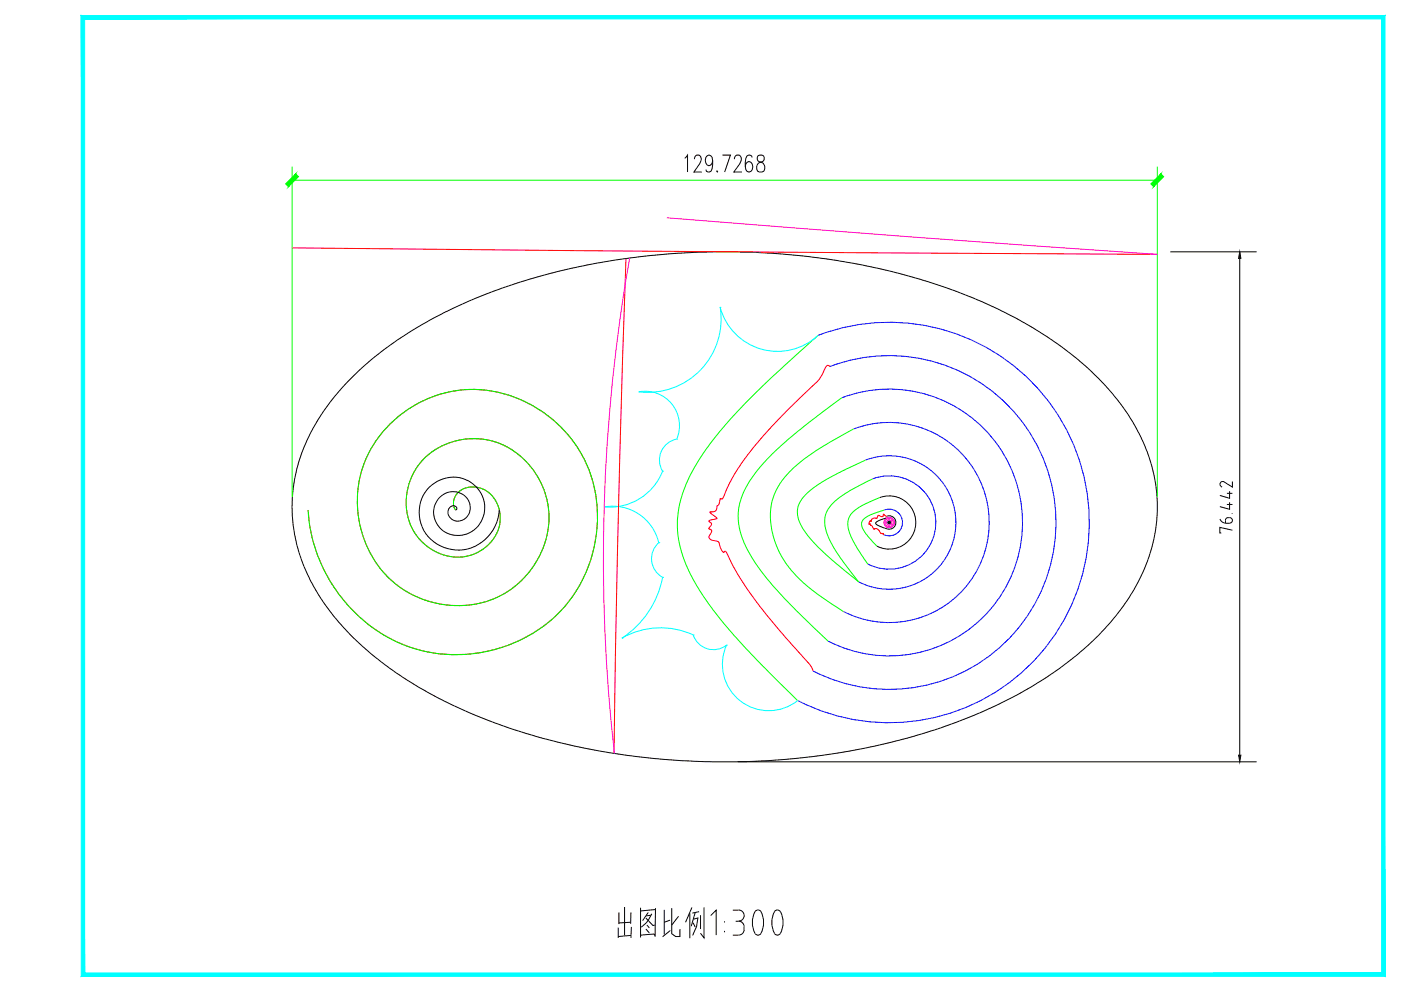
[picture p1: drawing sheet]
<svg xmlns="http://www.w3.org/2000/svg" width="420mm" height="297mm" viewBox="0 0 420 297" stroke-linecap="round" stroke-linejoin="round" font-family="sans-serif">
<!-- layer: 0 -->
<path d="M245.4 100.5a60 60 0 0 1 81.2 59.5 60 60 0 0 1-87.4 50M248.9 109.9a50 50 0 0 1 67.7 49.5 50 50 0 0 1-72.8 41.7M252.5 119.2a40 40 0 0 1 54.1 39.6 40 40 0 0 1-58.2 33.4M256 128.6a30 30 0 0 1 40.6 29.7 30 30 0 0 1-43.6 25M259.6 137.9a20 20 0 0 1 27 19.8 20 20 0 0 1-29.1 16.7M261.7 143.5a14 14 0 0 1 18.9 13.9 14 14 0 0 1-20.3 11.7M265.2 152.9a4 4 0 0 1 5.5 3.9 4 4 0 0 1-5.9 3.4" fill="none" stroke="#00f" stroke-width=".3"/>
<g fill="none" stroke="#000" stroke-width=".3">
<path d="M351.1 75.5h25.7M371.8 77.5v148.9M106.2 112.5a122.3 122.3 0 0 1 47.3-27.1l11.5-3.4 9.8-2.3a211.6 211.6 0 0 1 108.4 6.4l2 .7a118.6 118.6 0 0 1 43.9 26.3 57.7 57.7 0 0 1 17.6 32.6 49.9 49.9 0 0 1-11.1 37.7 97.6 97.6 0 0 1-34.3 26.8 185.3 185.3 0 0 1-73.4 17.9l-14.1 .2-9.3-.3-13.9-1.3-9.1-1.3a160.4 160.4 0 0 1-60.7-22.4 79.3 79.3 0 0 1-27.9-29.3 47.3 47.3 0 0 1 3.1-48.8 68.8 68.8 0 0 1 10.2-12.4zM136.6 152.9a.69 .69 0 0 0 .4-.9 .69 .69 0 0 0-.9-.4 2.14 2.14 0 0 0-1.8 1.8 2.14 2.14 0 0 0 1.2 2.3 3.8 3.8 0 0 0 4.5-.7 3.8 3.8 0 0 0 .7-4.5 5.6 5.6 0 0 0-6.1-3 5.6 5.6 0 0 0-4.5 5 7.3 7.3 0 0 0 4.3 7.5 7.3 7.3 0 0 0 8.4-1.7 9.2 9.2 0 0 0 .7-11.7 9.2 9.2 0 0 0-11.4-2.8 10.9 10.9 0 0 0-6.3 11.1 10.9 10.9 0 0 0 8.4 9.5 12.4 12.4 0 0 0 15.5-11.5M263.8 149.2a8 8 0 0 1 10.8 7.9 8 8 0 0 1-11.6 6.6M265.8 155.2l-2.6 1.1a.59 .59 0 0 0-.6 .6 .59 .59 0 0 0 .7 .5l2.5 1.1M266 154.7a2.01 2.01 0 0 1 2.7 2 2.01 2.01 0 0 1-3 1.7M365.9 155.6l.4 .7 1.2 .5M367.1 144.4a.84 .84 0 0 0-1.2 .4 .84 .84 0 0 0 .6 1.2M367.9 151.2h1.7M367.9 147.9h1.7M368.8 155.2h-.9l-.3 .4-.1 1.2h1.3"/>
<path d="M368.8 150.6v2.1l-3-.9M368.8 147.2v2.2l-3-.9M368.8 155.2a.83 .83 0 0 1 .8 .8 .83 .83 0 0 1-.8 .8M369.4 153.9h.2M369.6 158.9l-3.8-.8v1.7h.5M369.6 144.3v1.7l-2.5-1.6M221.3 228.3h155.5"/>
<circle cx="266.7" cy="156.6" r=".02"/>
<circle cx="266.7" cy="156.6" r=".11"/>
<circle cx="266.7" cy="156.6" r=".19"/>
<circle cx="266.7" cy="156.6" r=".4"/>
<circle cx="266.7" cy="156.6" r=".06"/>
<circle cx="266.7" cy="156.6" r=".15"/>
</g>
<g fill="none" stroke="#f0f" stroke-width=".3">
<path d="M188.8 77.3a519.7 519.7 0 0 0-4.5 148.5M200 65.3l73.5 5.7 73.6 5.2"/>
<circle cx="266.7" cy="156.6" r="1.59"/>
<circle cx="266.7" cy="156.6" r="1.21"/>
<circle cx="266.7" cy="156.6" r=".78"/>
<circle cx="266.7" cy="156.6" r=".4"/>
</g>
<path d="M245.3 100.5l-16.6 15.2-5.1 5.1-6.2 6.8-3.8 4.6-3.9 5.5-3.1 5.5-1.7 4.3a29.8 29.8 0 0 0 2.5 25.3l2.5 4.3 2.6 3.9 5.4 6.9 9.1 10 12.2 12.1M252.5 119.2l-9.9 7.4-5.9 4.8-4.2 3.8-3.4 3.5-4.1 5.1-1.7 3.1-1.5 4.2-.4 2.6 .1 3.4 .9 3.8 1.7 3.8 2.3 3.9 3.5 4.8 5.4 6 13.1 12.8M256 128.6l-8.7 4.9-6.4 4.3-3.1 2.6-2.2 2.3-1.6 2.2-1.4 2.3-1.1 3-.4 2.4-.1 2.8 .5 3.5 .8 3.2 1.2 3 1.4 2.6 1.9 2.6a54.3 54.3 0 0 0 14.1 11.7l2 1.3M259.5 137.9l-9.7 4.7-5.4 3.3-2.2 1.8-1.7 1.9-1 1.9-.4 1.5 .2 2 .5 1.7 1.1 2 1.7 2.2 5.1 5.3 9.8 8.2-6.4-8.5-1.9-3.3-1.1-2.5a8.1 8.1 0 0 1 3-10.5l3.8-2.5 6.8-3.5M92.4 152.9l.5 4.7 .9 4.2 1.1 3.9 2.6 5.8 3.9 6.3 3.7 4.5 5.2 4.8 5.9 3.9 4.6 2.2 5.6 1.8 6.4 1.1 5.8 .1 6.5-.7 5.6-1.5 6.5-2.7 5.5-3.3 4.5-3.9 2.9-3.1 2.2-3.1 2.1-3.4 1.5-3.2 1.2-3.2 1-3.7 .7-4 .4-4.1-.1-4.4-.4-3.6-.9-3.9-1.3-3.9-1.9-4.1-2.1-3.3-2.3-3.1-2.1-2.1-4.9-4.2-6-3.4-5.7-2.2-3.8-.9-4-.4-3.2-.1-3.6 .4-5.7 1.3-5.7 2.4-3 1.8-2.9 2.1-4.6 4.4-3.6 5.1-2.4 5-1.3 5-.5 4.5v3l.5 4.4 1.3 5.1 1.3 3.1 1.6 3 2.1 3.1 1.5 1.7 4 3.6 2.5 1.7 2.7 1.4 5.1 1.8 5.6 .9h3.2l2.9-.2 4.9-1.2 4.9-2.2 4.3-3.1 3.8-4.2 2.6-4.4 1.7-4.5 .9-5.1-.1-4.7-1-4.2-2-4.4-1.8-2.8-3-3.2-3-2.4-3.9-2-4.1-1.2-4.8-.2-4.5 .7-2.5 .9-2.4 1.1-2.5 1.6-2.4 2.3-2 2.6-1.6 3.3-.8 3-.4 2.6 .2 3.7 1 3.7 2 3.7 2.6 2.7 2.8 1.8 3.7 1.4 4 .4 3.5-.7 3-1.5 1.5-1.2 2.1-2.4 .7-1.2 .9-2.6 .2-1.3-.1-2.6-.5-1.9-1.1-2.1-1.7-1.9-2.3-1.3-2.4-.4-2.1 .3-2 1-1.3 1.6-.5 1.3v1.3l.6 1.5M263.8 149.1l-5.1 2.3-2 1.3-1.5 1.4-.9 2.2 .1 2 .8 2.6 2 3.6 3.1 4.6M265.2 152.9l-5 1.8-1.2 .9-.6 1.1 .2 1.4 1.1 1.9 3.3 3.7" fill="none" stroke="#0f0" stroke-width=".3"/>
<path d="M87.6 74.3l86.5 .8 173 1.1M187.7 77.5l-1.8 59.3-1.3 59.3-.5 29.7M248.9 109.9l-.8-.4-.4 .4-1.3 2.7-1.1 1.6-9.4 9-4.6 4.7-5 5.8-5.6 7.7-2.1 3.8-1.7 4-.5 .4a.38 .38 0 0 0-.5 0 .38 .38 0 0 0 0 .5l-.3 1.1-.6 .4-.3 1.4-.6 .4-1.2 .1M92.4 152.9a46.5 46.5 0 0 0 34.6 42.3 44.1 44.1 0 0 0 42.3-13.3 41.1 41.1 0 0 0 5.8-44.5 38.2 38.2 0 0 0-36.5-20.6 35.1 35.1 0 0 0-30.9 27.5 32 32 0 0 0 13.5 32.6 29.3 29.3 0 0 0 32.3-.4 25.7 25.7 0 0 0 8.7-31.8 22.1 22.1 0 0 0-27.8-11.8 18.5 18.5 0 0 0-9.7 27.3 14.5 14.5 0 0 0 20.6 4.1 10.5 10.5 0 0 0 .3-17.4 6.3 6.3 0 0 0-9.4 2.6 3.5 3.5 0 0 0 .4 3.4M212.9 153.5h.1M212.9 153.5l1.5 1.3a.43 .43 0 0 1 .5 .2 .43 .43 0 0 1 0 .5l-1.4 .3a.64 .64 0 0 0-.9 .5l.5 .4a.69 .69 0 0 1-.1 1.2 .46 .46 0 0 0-.4 .5 .46 .46 0 0 0 .6 .4l.2 .5-.8 1.5 .1 .5 .9 .7 1.8 .3 1.1 2.8a.54 .54 0 0 0 .5 .4 .54 .54 0 0 0 .5-.3l3.8 7 5 7.5 6.3 7.9 10 11.2 .8 1.3 .4 1M265.9 154.8l-.9-.7-.3 .7-.7-.1a.56 .56 0 0 0-.7-.1 .56 .56 0 0 0-.3 .7h-.8l-.6 .2-.4 .8-.4-.1-.2 .9a.25 .25 0 0 1 .4-.1 .25 .25 0 0 1 .1 .4l.5 .3 .2 .5a.35 .35 0 0 0 .2 .4 .35 .35 0 0 0 .5-.1h.6l1 1.3 .8 .1-.1 .3" fill="none" stroke="#f00" stroke-width=".3"/>
<g fill="none" stroke="#0ff" stroke-width=".3">
<path d="M215.9 92.1h.1M191.6 117.5h.1M245.4 100.5a17.8 17.8 0 0 1-29.4-8.4 22 22 0 0 1-24.4 25.3 10.3 10.3 0 0 1 11.4 14.2M202.9 131.6a6.4 6.4 0 0 0-4.2 9.6M202.9 131.6h.1M181.2 152h.1M181.2 152a14.2 14.2 0 0 1 16.4 10.7M198.7 141.2h.1M198.7 141.2a17 17 0 0 1-17.5 10.7M197.6 162.7h.1M197.6 162.7a6.4 6.4 0 0 0 1.1 10.3M198.7 173.1h.1"/>
<path d="M198.7 173.1a28 28 0 0 1-12.2 18.2M186.5 191.2a23.4 23.4 0 0 1 21.4-.9 6.4 6.4 0 0 0 10 3.1 13.9 13.9 0 0 0 4.1 16.7 13.9 13.9 0 0 0 17.3-.1M186.5 191.3h.1M207.9 190.3h.1M217.8 193.4h.1"/>
</g>
<!-- layer: PUB_DIM -->
<path d="M87.6 50v98.8M87.6 54h259.5M347.1 50v98.8" fill="none" stroke="#0f0" stroke-width=".3"/>
<!-- layer: 0 -->
<g fill="#0f0" stroke="#0f0" stroke-width=".3">
<path d="M88.7 52.1l-2.2 3.9 3-3zM88.7 52.1l-2.2 3.9-.8-.9z"/>
<path d="M345.1 55.1l.9 .9 2.1-3.9zM348.1 52.1l.9 .9-3 3z"/>
</g>
<!-- layer: PUB_DIM -->
<path d="M205.3 47.5l.9-1v5.1M208.3 47.7l.1-.8a1.13 1.13 0 0 1 1.7-.1 1.13 1.13 0 0 1 0 1.6l-2 3.2h2.4M213.7 48.2a1.3 1.3 0 0 1-1.2 1.5 1.69 1.69 0 0 1-1-1.7 1.69 1.69 0 0 1 1.2-1.5l.5 .2a4.8 4.8 0 0 1 0 4.7l-.8 .2-.5-.2-.2-.6M215.1 51.1l-.1 .3 .1 .2 .2-.2M216.6 46.5h2.5l-1.8 5.1M220.2 47.7l.2-.8a1.14 1.14 0 0 1 1.7-.1 1.14 1.14 0 0 1 .1 1.6l-2.1 3.2h2.4M225.6 47.2l-.2-.5-.5-.2-.9 .2a5.4 5.4 0 0 0 0 4.7l.5 .2a1.61 1.61 0 0 0 1.3-1.6 1.61 1.61 0 0 0-1.3-1.6l-.8 .7-.2 .8M227.3 46.7a1.22 1.22 0 0 0 .3 1.7 1.67 1.67 0 0 1 1.7 1.2 1.67 1.67 0 0 1-.8 2h-.7a1.67 1.67 0 0 1-.8-2 1.67 1.67 0 0 1 1.7-1.2 1.09 1.09 0 0 0 .5-1 1.09 1.09 0 0 0-.7-.9z" fill="none" stroke="#000" stroke-width=".3"/>
<!-- layer: 0 -->
<path d="M371.8 75.5l.3 2h-.6zM371.5 226.4h.6l-.3 1.9z" fill="#000" stroke="#000" stroke-width=".3"/>
<!-- layer: PUB_TITLE -->
<path d="M25.4 291.6l-1 1.1 389.9-1.1zM24.4 292.7l389.9-1.1 1.1 1.1zM414.3 5.7v285.9l1.1 1.1zM414.3 5.7l1.1-1v288zM25.4 5.7h388.9l1.1-1zM24.4 4.7h391l-390 1zM24.4 4.7l1 286.9v-285.9zM24.4 4.7l1 286.9-1 1.1z" fill="#0ff" stroke="#0ff" stroke-width=".3"/>
<!-- layer: PUB_TEXT -->
<g fill="none" stroke="#000" stroke-width=".3">
<path d="M185.4 278v3.1M185.6 273.5v3.5M187.3 271.9v8.5M189 276.4l-3.4 .2M189.2 273.5l-.1 3.4M189.3 277.8l-.1 3.3M192.1 272.1v8.9M193.7 275.2l2.1 2.2 .6-.1M193.7 278.5l1.1 1.2M194 277.3l.8 .8M194.4 273.5l-1.7 2.4M195.2 274.3l-1.4 .2"/>
<path d="M195.5 273.9l-1.7 2.7-1.5 1.3M196.6 272.2l-.1 8.6M196.6 272.6l-4.5 .5M199.2 272.7v7.4M200.9 275.8l-1.7 .6M201 278.9l-2.3 1.9M201.5 272.2v7.7l1.1 .8h1.3v-2.2M203.5 274.7l-2 2.6M206.9 273.7v7.5M207.5 272l-1.9 4.4M207.8 276.6l.7 1.2M208.5 273.6l-1.2 4"/>
<path d="M209.2 275.2l-1.1 .3M209.3 275l-.4 2.7-1.2 2.7M209.7 273.3l-2.1 .4M210.1 274.3v4.2M211.1 272v9.1l-1-1.4M213.1 274.4l1.7-1.6v7.5M217.3 276.1v.4M217.3 279v.4M219.8 272.8h1.7M220.6 276.1h.9M221.5 272.8a1.67 1.67 0 0 1 1.7 1.6 1.67 1.67 0 0 1-1.7 1.7M221.5 276.1l1.2 .5 .5 1.2"/>
<path d="M223.1 277.8v.8M223.2 278.6l-.5 1.2a3.1 3.1 0 0 1-2.9 .5M226.5 273.2a7 7 0 0 0 0 6.6M226.5 279.9a1.04 1.04 0 0 0 1.7 0M228.2 273.2a7 7 0 0 1 0 6.6M228.2 273.2a1.04 1.04 0 0 0-1.7 0M232.3 279.9a1.04 1.04 0 0 0 1.7 0M232.3 273.2a7 7 0 0 0 0 6.6M234 273.2a1.04 1.04 0 0 0-1.7 0M234 273.2a7 7 0 0 1 0 6.6M189.2 280.4l-3.8 .3M192.1 280.3l4.1-.3 .3 .5"/>
</g>
</svg>
